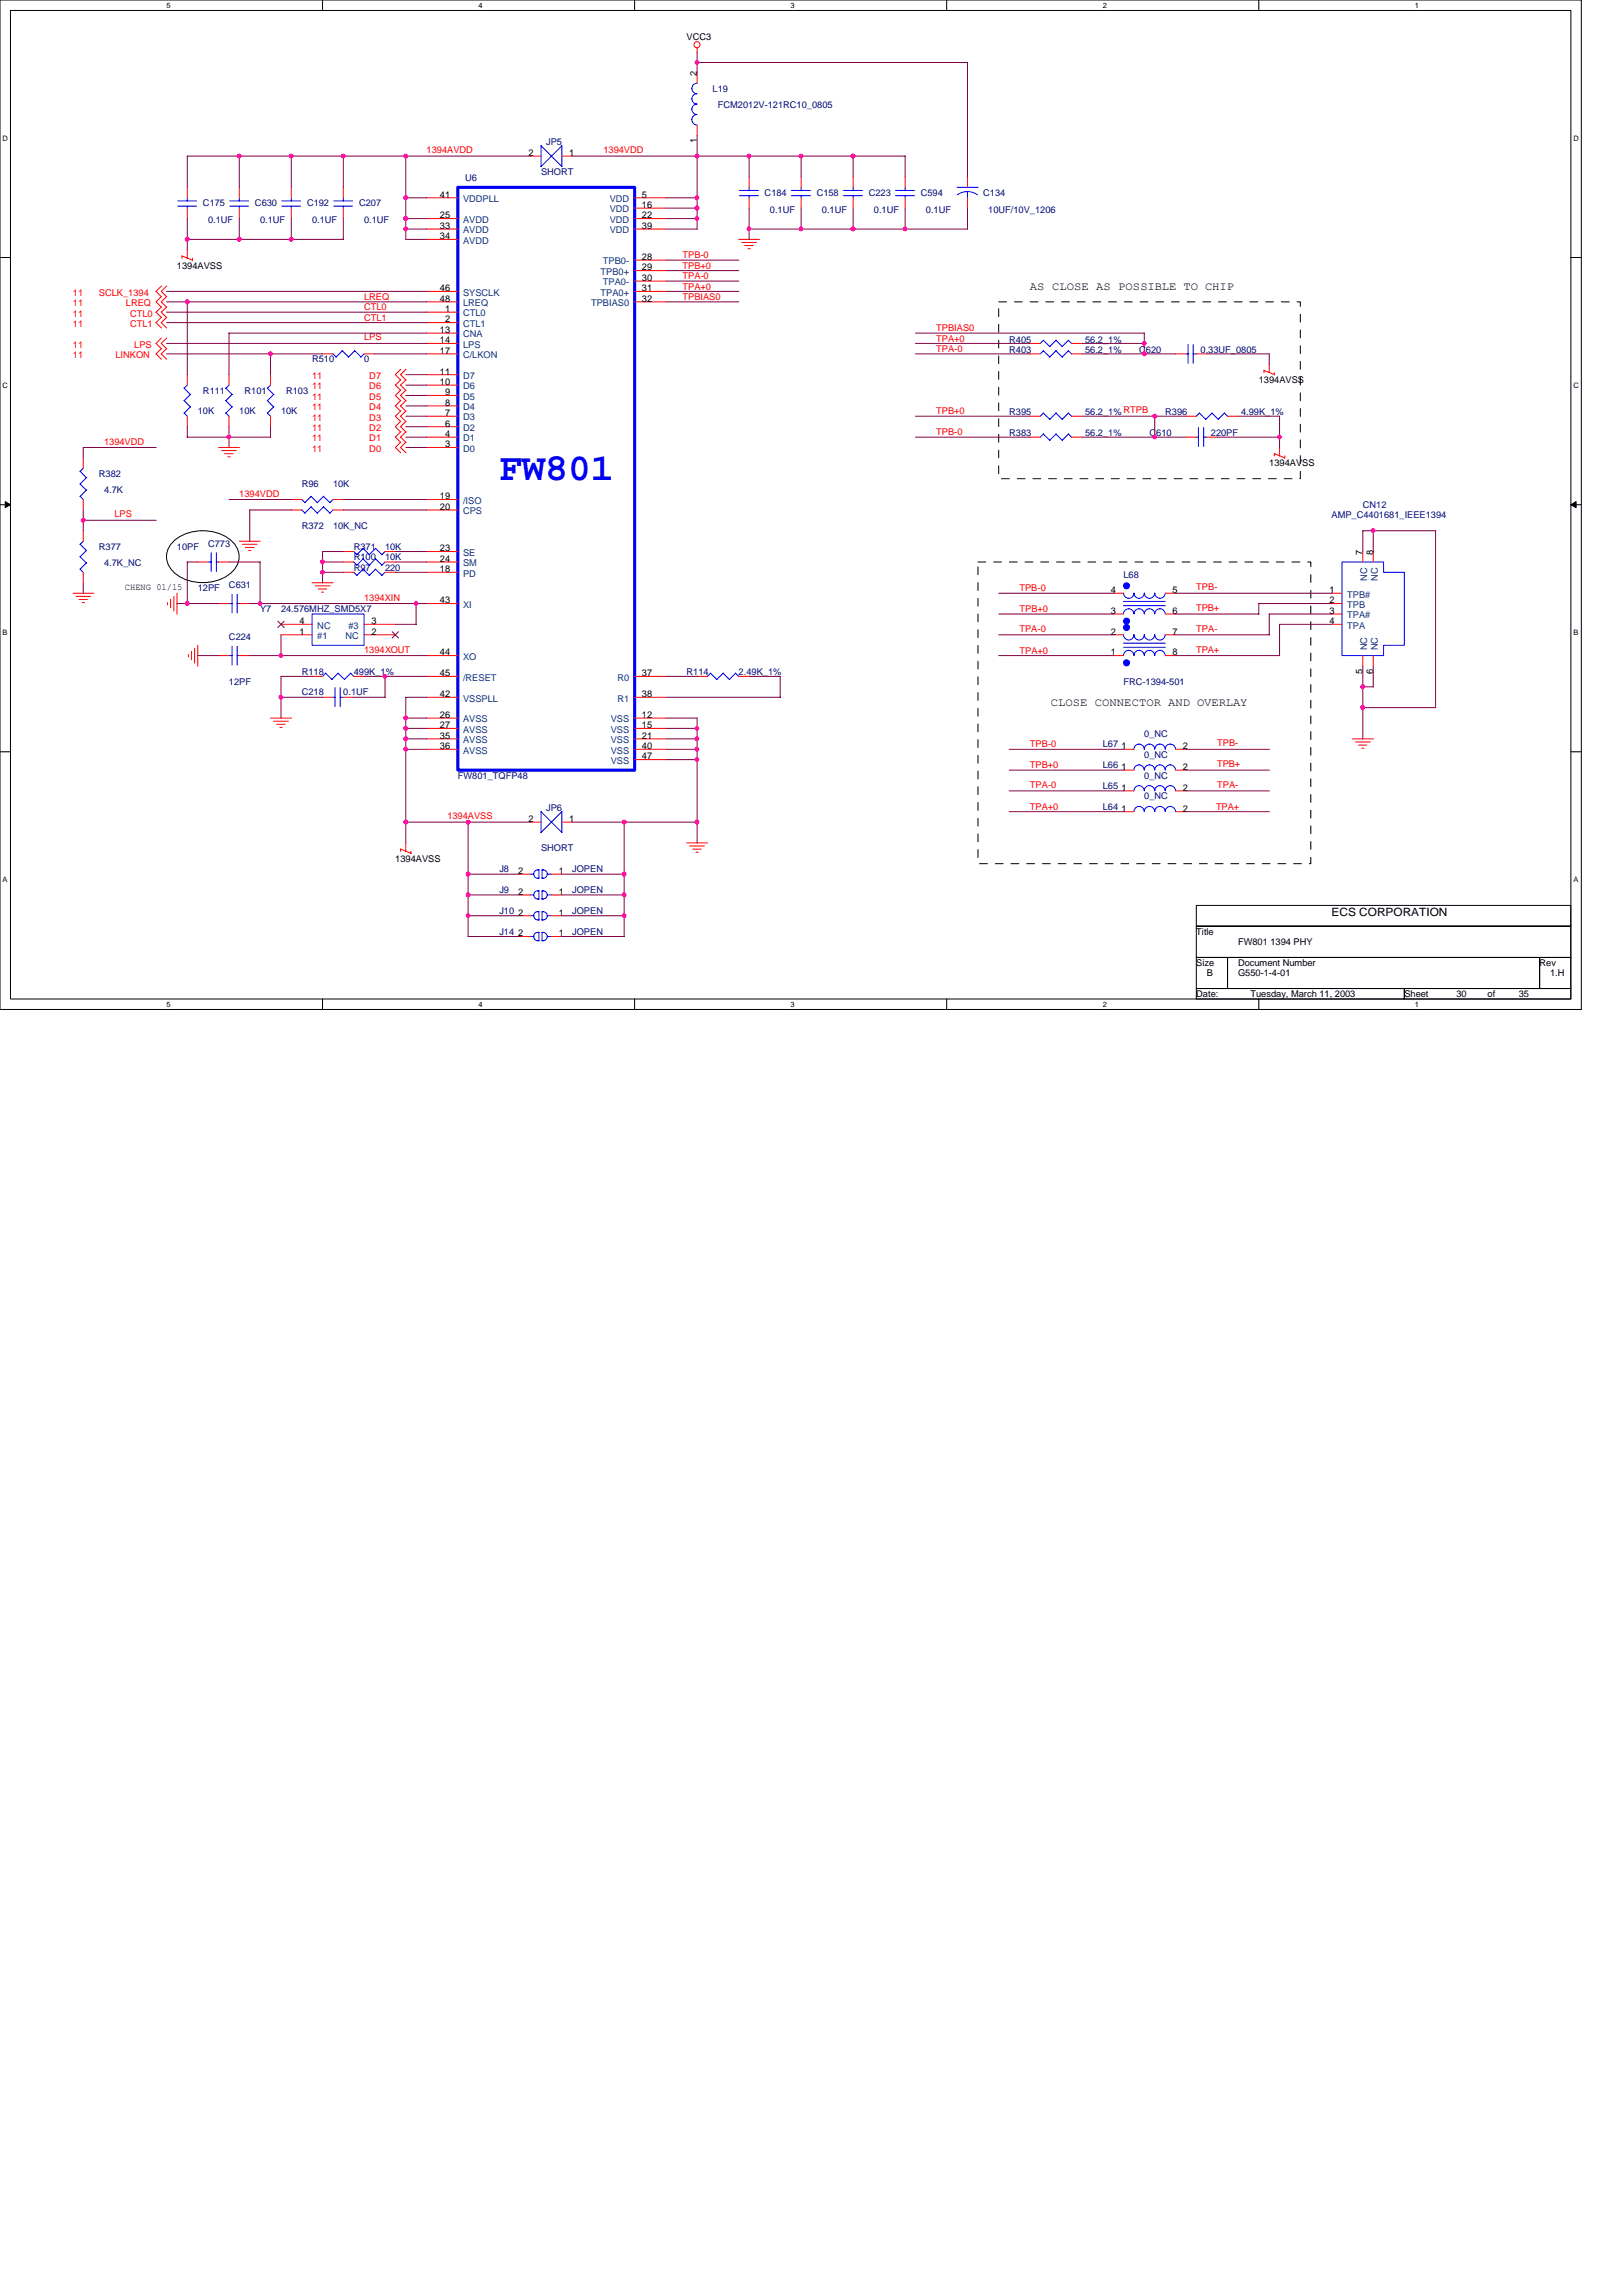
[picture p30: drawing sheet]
<svg xmlns="http://www.w3.org/2000/svg" width="210mm" height="297mm" viewBox="0 0 210 297" stroke-linecap="round" stroke-linejoin="round" font-family="sans-serif">
<defs><g id="words">
<text font-size="5" fill="#00f" x="64.6" y="62.1">FW801</text>
<g font-size="1.5">
<text x="133.3" y="37.5">AS CLOSE AS POSSIBLE TO CHIP</text>
<text x="136" y="91.4">CLOSE CONNECTOR AND OVERLAY</text>
<text x="172.3" y="118.5">ECS CORPORATION</text>
</g>
<g font-size="1.2">
<text x="88.9" y="5.1">VCC3</text>
<text x="90.2" y="9.8" transform="rotate(-90 90.2 9.8)">2</text>
<text x="68.4" y="20.2">2</text>
<text x="73.7" y="20.2">1</text>
<text x="90.2" y="18.5" transform="rotate(-90 90.2 18.5)">1</text>
<text x="56.9" y="25.6">41</text>
<text x="56.9" y="28.3">25</text>
<text x="56.9" y="29.6">33</text>
<text x="83.1" y="25.6">5</text>
<text x="83.1" y="26.9">16</text>
<text x="83.1" y="28.3">22</text>
<text x="83.1" y="29.6">39</text>
<text x="22.9" y="34.8">1394AVSS</text>
<text x="56.9" y="30.9">34</text>
<text x="83.1" y="35">29</text>
<text x="83.1" y="33.6">28</text>
<text x="56.9" y="37.7">46</text>
<text x="56.9" y="39">48</text>
<text x="57.6" y="40.4">1</text>
<text x="57.6" y="41.7">2</text>
<text x="83.1" y="36.3">30</text>
<text x="83.1" y="37.7">31</text>
<text x="83.1" y="39">32</text>
<text x="56.9" y="43.1">13</text>
<text x="56.9" y="44.4">14</text>
<text x="56.9" y="45.8">17</text>
<text x="56.9" y="49.8">10</text>
<text x="56.9" y="48.5">11</text>
<text x="57.6" y="53.8">7</text>
<text x="57.6" y="52.5">8</text>
<text x="57.6" y="51.1">9</text>
<text x="162.9" y="49.6">1394AVSS</text>
<text x="57.6" y="57.9">3</text>
<text x="57.6" y="56.5">4</text>
<text x="57.6" y="55.2">6</text>
<text x="56.9" y="64.6">19</text>
<text x="56.9" y="66">20</text>
<text x="164.3" y="60.3">1394AVSS</text>
<text x="56.9" y="71.3">23</text>
<text x="176.3" y="71.8" transform="rotate(-90 176.3 71.8)">7</text>
<text x="177.7" y="71.8" transform="rotate(-90 177.7 71.8)">8</text>
<text x="16.2" y="76.4">CHENG 01/15</text>
<text x="56.9" y="72.7">24</text>
<text x="56.9" y="74">18</text>
<text x="143.8" y="76.7">4</text>
<text x="151.7" y="76.7">5</text>
<text x="172" y="76.7">1</text>
<text x="38.8" y="80.8">4</text>
<text x="38.8" y="82.1">1</text>
<text x="48.1" y="82.1">2</text>
<text x="48.1" y="80.8">3</text>
<text x="56.9" y="78.1">43</text>
<text x="143.8" y="82.1">2</text>
<text x="143.8" y="79.4">3</text>
<text x="151.7" y="82.1">7</text>
<text x="151.7" y="79.4">6</text>
<text x="172" y="78.1">2</text>
<text x="172" y="79.4">3</text>
<text x="172" y="80.8">4</text>
<text x="56.9" y="84.8">44</text>
<text x="56.9" y="87.5">45</text>
<text x="83.1" y="87.5">37</text>
<text x="143.8" y="84.8">1</text>
<text x="151.7" y="84.8">8</text>
<text x="176.3" y="87.2" transform="rotate(-90 176.3 87.2)">5</text>
<text x="177.7" y="87.2" transform="rotate(-90 177.7 87.2)">6</text>
<text x="56.9" y="90.2">42</text>
<text x="56.9" y="92.9">26</text>
<text x="56.9" y="94.2">27</text>
<text x="56.9" y="95.6">35</text>
<text x="83.1" y="90.2">38</text>
<text x="83.1" y="92.9">12</text>
<text x="83.1" y="94.2">15</text>
<text x="83.1" y="95.6">21</text>
<text x="56.9" y="96.9">36</text>
<text x="83.1" y="96.9">40</text>
<text x="83.1" y="98.3">47</text>
<text x="145.1" y="96.9">1</text>
<text x="145.1" y="99.6">1</text>
<text x="153.1" y="96.9">2</text>
<text x="153.1" y="99.6">2</text>
<text x="68.4" y="106.3">2</text>
<text x="73.7" y="106.3">1</text>
<text x="145.1" y="105">1</text>
<text x="145.1" y="102.3">1</text>
<text x="153.1" y="105">2</text>
<text x="153.1" y="102.3">2</text>
<text x="51.2" y="111.5">1394AVSS</text>
<text x="67" y="113.1">2</text>
<text x="72.3" y="113.1">1</text>
<text x="67" y="115.8">2</text>
<text x="67" y="118.4">2</text>
<text x="72.3" y="115.8">1</text>
<text x="72.3" y="118.4">1</text>
<text x="67" y="121.1">2</text>
<text x="72.3" y="121.1">1</text>
<text x="154.8" y="120.9">Title</text>
<text x="154.8" y="125">Size</text>
<text x="160.2" y="125">Document Number</text>
<text x="160.2" y="122.3">FW801 1394 PHY</text>
<text x="199.2" y="125">Rev</text>
<text x="154.8" y="129">Date:</text>
<text x="156.2" y="126.3">B</text>
<text x="160.2" y="126.3">G550-1-4-01</text>
<text x="161.8" y="129">Tuesday, March 11, 2003</text>
<text x="181.7" y="129">Sheet</text>
<text x="188.5" y="129">30</text>
<text x="192.5" y="129">of</text>
<text x="196.6" y="129">35</text>
<text x="200.6" y="126.3">1.H</text>
</g>
<g font-size="1.2" fill="#000080">
<text x="92.2" y="11.9">L19</text>
<text x="92.9" y="14">FCM2012V-121RC10_0805</text>
<text x="60.2" y="23.5">U6</text>
<text x="70" y="22.6">SHORT</text>
<text x="70.7" y="18.8">JP5</text>
<text x="26.3" y="26.7">C175</text>
<text x="26.9" y="28.9">0.1UF</text>
<text x="33" y="26.7">C630</text>
<text x="33.7" y="28.9">0.1UF</text>
<text x="39.7" y="26.7">C192</text>
<text x="40.4" y="28.9">0.1UF</text>
<text x="46.5" y="26.7">C207</text>
<text x="47.1" y="28.9">0.1UF</text>
<text x="99" y="25.3">C184</text>
<text x="99.6" y="27.5">0.1UF</text>
<text x="105.7" y="25.3">C158</text>
<text x="106.4" y="27.5">0.1UF</text>
<text x="112.4" y="25.3">C223</text>
<text x="113.1" y="27.5">0.1UF</text>
<text x="119.1" y="25.3">C594</text>
<text x="119.8" y="27.5">0.1UF</text>
<text x="127.2" y="25.3">C134</text>
<text x="127.9" y="27.5">10UF/10V_1206</text>
<text x="40.4" y="46.9">R510</text>
<text x="47.1" y="46.9">0</text>
<text x="130.6" y="44.3">R405</text>
<text x="130.6" y="45.7">R403</text>
<text x="140.4" y="44.3">56.2_1%</text>
<text x="140.4" y="45.7">56.2_1%</text>
<text x="147.4" y="45.7">C620</text>
<text x="155.4" y="45.7">0.33UF_0805</text>
<text x="25.6" y="53.6">10K</text>
<text x="26.3" y="50.9">R111</text>
<text x="31" y="53.6">10K</text>
<text x="31.6" y="50.9">R101</text>
<text x="36.4" y="53.6">10K</text>
<text x="37" y="50.9">R103</text>
<text x="130.6" y="53.7">R395</text>
<text x="140.4" y="53.7">56.2_1% RTPB</text>
<text x="150.8" y="53.7">R396</text>
<text x="160.6" y="53.7">4.99K_1%</text>
<text x="130.6" y="56.4">R383</text>
<text x="140.4" y="56.4">56.2_1%</text>
<text x="148.8" y="56.4">C610</text>
<text x="156.7" y="56.4">220PF</text>
<text x="12.8" y="61.7">R382</text>
<text x="13.5" y="63.8">4.7K</text>
<text x="39.1" y="63">R96</text>
<text x="43.1" y="63">10K</text>
<text x="176.4" y="65.7">CN12</text>
<text x="12.8" y="71.1">R377</text>
<text x="22.9" y="71.1">10PF</text>
<text x="26.9" y="70.7">C773</text>
<text x="39.1" y="68.4">R372</text>
<text x="43.1" y="68.4">10K_NC</text>
<text x="45.8" y="71.1">R371</text>
<text x="49.8" y="71.1">10K</text>
<text x="172.3" y="67.1">AMP_C4401681_IEEE1394</text>
<text x="13.5" y="73.3">4.7K_NC</text>
<text x="25.6" y="76.5">12PF</text>
<text x="29.6" y="76.1">C631</text>
<text x="45.8" y="72.5">R100</text>
<text x="45.8" y="73.8">R97</text>
<text x="49.8" y="72.5">10K</text>
<text x="49.8" y="73.8">220</text>
<text x="145.4" y="74.7">L68</text>
<text x="29.6" y="82.8">C224</text>
<text x="33.7" y="79.2">Y7</text>
<text x="36.4" y="79.2">24.576MHZ_SMD5X7</text>
<text x="29.6" y="88.6">12PF</text>
<text x="39.1" y="87.3">R118</text>
<text x="39.1" y="90">C218</text>
<text x="44.4" y="90">0.1UF</text>
<text x="45.8" y="87.3">499K_1%</text>
<text x="88.9" y="87.3">R114</text>
<text x="95.6" y="87.3">2.49K_1%</text>
<text x="145.4" y="88.6">FRC-1394-501</text>
<text x="148.1" y="95.3">0_NC</text>
<text x="59.2" y="100.7">FW801_TQFP48</text>
<text x="142.7" y="96.7">L67</text>
<text x="142.7" y="99.4">L66</text>
<text x="148.1" y="100.7">0_NC</text>
<text x="148.1" y="98">0_NC</text>
<text x="70.7" y="104.9">JP6</text>
<text x="142.7" y="104.8">L64</text>
<text x="142.7" y="102.1">L65</text>
<text x="148.1" y="103.4">0_NC</text>
<text x="64.6" y="112.8">J8</text>
<text x="70" y="110.2">SHORT</text>
<text x="74" y="112.8">JOPEN</text>
<text x="64.6" y="115.5">J9</text>
<text x="64.6" y="118.2">J10</text>
<text x="74" y="118.2">JOPEN</text>
<text x="74" y="115.5">JOPEN</text>
<text x="64.6" y="120.9">J14</text>
<text x="74" y="120.9">JOPEN</text>
</g>
<g font-size="1.2" fill="#f00">
<text x="55.2" y="19.8">1394AVDD</text>
<text x="78.1" y="19.8">1394VDD</text>
<text x="88.3" y="34.8">TPB+0</text>
<text x="88.3" y="33.4">TPB-0</text>
<text x="9.4" y="38.3">11</text>
<text x="9.4" y="39.6">11</text>
<text x="9.4" y="41">11</text>
<text x="12.8" y="38.3">SCLK_1394</text>
<text x="16.3" y="39.6">LREQ</text>
<text x="16.8" y="41">CTL0</text>
<text x="47.1" y="40.2">CTL0</text>
<text x="47.1" y="41.5">CTL1</text>
<text x="47.1" y="38.8">LREQ</text>
<text x="88.3" y="36.1">TPA-0</text>
<text x="88.3" y="37.5">TPA+0</text>
<text x="88.3" y="38.8">TPBIAS0</text>
<text x="9.4" y="45">11</text>
<text x="9.4" y="46.3">11</text>
<text x="9.4" y="42.3">11</text>
<text x="14.9" y="46.3">LINKON</text>
<text x="16.8" y="42.3">CTL1</text>
<text x="17.4" y="45">LPS</text>
<text x="47.1" y="44">LPS</text>
<text x="121.2" y="45.5">TPA-0</text>
<text x="121.2" y="44.2">TPA+0</text>
<text x="121.2" y="42.8">TPBIAS0</text>
<text x="40.4" y="49">11</text>
<text x="40.4" y="50.4">11</text>
<text x="40.4" y="51.7">11</text>
<text x="40.4" y="53.1">11</text>
<text x="47.8" y="49">D7</text>
<text x="47.8" y="50.4">D6</text>
<text x="47.8" y="51.7">D5</text>
<text x="47.8" y="53.1">D4</text>
<text x="121.2" y="53.6">TPB+0</text>
<text x="13.5" y="57.5">1394VDD</text>
<text x="40.4" y="54.4">11</text>
<text x="40.4" y="55.8">11</text>
<text x="40.4" y="57.1">11</text>
<text x="40.4" y="58.5">11</text>
<text x="47.8" y="54.4">D3</text>
<text x="47.8" y="55.8">D2</text>
<text x="47.8" y="57.1">D1</text>
<text x="47.8" y="58.5">D0</text>
<text x="121.2" y="56.3">TPB-0</text>
<text x="31" y="64.2">1394VDD</text>
<text x="14.8" y="66.9">LPS</text>
<text x="47.1" y="77.7">1394XIN</text>
<text x="131.9" y="76.5">TPB-0</text>
<text x="154.8" y="76.4">TPB-</text>
<text x="131.9" y="79.2">TPB+0</text>
<text x="131.9" y="81.7">TPA-0</text>
<text x="154.8" y="79.1">TPB+</text>
<text x="154.8" y="81.7">TPA-</text>
<text x="47.1" y="84.4">1394XOUT</text>
<text x="131.9" y="84.6">TPA+0</text>
<text x="154.8" y="84.4">TPA+</text>
<text x="133.3" y="101.9">TPA-0</text>
<text x="133.3" y="99.4">TPB+0</text>
<text x="133.3" y="96.7">TPB-0</text>
<text x="157.5" y="99.3">TPB+</text>
<text x="157.5" y="101.9">TPA-</text>
<text x="157.5" y="96.6">TPB-</text>
<text x="57.9" y="106">1394AVSS</text>
<text x="133.3" y="104.8">TPA+0</text>
<text x="157.4" y="104.8">TPA+</text>
</g>
<g font-size="1.2" fill="#004080">
<text x="59.9" y="26.1">VDDPLL</text>
<text x="59.9" y="28.8">AVDD</text>
<text x="78.9" y="26.1">VDD</text>
<text x="78.9" y="27.5">VDD</text>
<text x="78.9" y="28.8">VDD</text>
<text x="59.9" y="30.2">AVDD</text>
<text x="59.9" y="31.5">AVDD</text>
<text x="77.7" y="35.6">TPB0+</text>
<text x="78" y="34.2">TPB0-</text>
<text x="78.9" y="30.2">VDD</text>
<text x="59.9" y="38.2">SYSCLK</text>
<text x="59.9" y="39.6">LREQ</text>
<text x="59.9" y="40.9">CTL0</text>
<text x="76.5" y="39.6">TPBIAS0</text>
<text x="77.7" y="38.2">TPA0+</text>
<text x="78" y="36.9">TPA0-</text>
<text x="59.9" y="42.3">CTL1</text>
<text x="59.9" y="43.6">CNA</text>
<text x="59.9" y="45">LPS</text>
<text x="59.9" y="46.3">C/LKON</text>
<text x="59.9" y="53.1">D4</text>
<text x="59.9" y="51.7">D5</text>
<text x="59.9" y="50.4">D6</text>
<text x="59.9" y="49">D7</text>
<text x="59.9" y="58.4">D0</text>
<text x="59.9" y="57.1">D1</text>
<text x="59.9" y="55.8">D2</text>
<text x="59.9" y="54.4">D3</text>
<text x="59.9" y="65.2">/ISO</text>
<text x="59.9" y="66.5">CPS</text>
<text x="59.9" y="71.9">SE</text>
<text x="59.9" y="73.3">SM</text>
<text x="59.9" y="74.6">PD</text>
<text x="174.3" y="77.3">TPB#</text>
<text x="176.9" y="75.1" transform="rotate(-90 176.9 75.1)">NC</text>
<text x="178.3" y="75.1" transform="rotate(-90 178.3 75.1)">NC</text>
<text x="41.1" y="81.3">NC</text>
<text x="41.1" y="82.7">#1</text>
<text x="44.7" y="82.7">NC</text>
<text x="45.1" y="81.3">#3</text>
<text x="59.9" y="78.6">XI</text>
<text x="174.3" y="78.6">TPB</text>
<text x="174.3" y="80">TPA#</text>
<text x="174.3" y="81.3">TPA</text>
<text x="59.9" y="85.4">XO</text>
<text x="59.9" y="88.1">/RESET</text>
<text x="79.9" y="88.1">R0</text>
<text x="176.9" y="84.1" transform="rotate(-90 176.9 84.1)">NC</text>
<text x="178.3" y="84.1" transform="rotate(-90 178.3 84.1)">NC</text>
<text x="59.9" y="90.8">VSSPLL</text>
<text x="59.9" y="93.5">AVSS</text>
<text x="59.9" y="94.8">AVSS</text>
<text x="79" y="93.5">VSS</text>
<text x="79" y="94.8">VSS</text>
<text x="79.9" y="90.8">R1</text>
<text x="59.9" y="96.1">AVSS</text>
<text x="59.9" y="97.5">AVSS</text>
<text x="79" y="96.1">VSS</text>
<text x="79" y="97.5">VSS</text>
<text x="79" y="98.8">VSS</text>
</g>
<g font-size="1">
<text x="21.5" y="1">5</text>
<text x="61.9" y="1">4</text>
<text x="102.3" y="1">3</text>
<text x="142.7" y="1">2</text>
<text x="183.1" y="1">1</text>
<text x=".3" y="18.2">D</text>
<text x="203.6" y="18.2">D</text>
<text x=".3" y="50.1">C</text>
<text x="203.6" y="50.1">C</text>
<text x=".3" y="82.1">B</text>
<text x="203.6" y="82.1">B</text>
<text x=".3" y="114.1">A</text>
<text x="203.6" y="114.1">A</text>
<text x="21.5" y="130.2">5</text>
<text x="61.9" y="130.2">4</text>
<text x="102.3" y="130.2">3</text>
<text x="142.7" y="130.2">2</text>
<text x="183.1" y="130.2">1</text>
</g>
</g></defs>
<path d="M0 0h204.6v130.6h-204.6zM1.4 1.4h201.9v127.8h-201.9z" fill="none" stroke="#000" stroke-width=".13"/>
<g fill="#fff">
<path d="M21.5 .1h.6v1.1h-.6z"/>
<path d="M21.5 129.4h.6v1.1h-.6z"/>
</g>
<path d="M41.7 0v1.4M41.7 129.2v1.4" fill="none" stroke="#000" stroke-width=".13"/>
<g fill="#fff">
<path d="M61.9 .1h.6v1.1h-.6z"/>
<path d="M61.9 129.4h.6v1.1h-.6z"/>
</g>
<path d="M82.1 0v1.4M82.1 129.2v1.4" fill="none" stroke="#000" stroke-width=".13"/>
<g fill="#fff">
<path d="M102.3 .1h.5v1.1h-.5z"/>
<path d="M102.3 129.4h.5v1.1h-.5z"/>
</g>
<path d="M122.5 0v1.4M122.5 129.2v1.4" fill="none" stroke="#000" stroke-width=".13"/>
<g fill="#fff">
<path d="M142.7 .1h.5v1.1h-.5z"/>
<path d="M142.7 129.4h.5v1.1h-.5z"/>
</g>
<path d="M162.9 0v1.4M162.9 129.2v1.4" fill="none" stroke="#000" stroke-width=".13"/>
<g fill="#fff">
<path d="M183.1 .1h.5v1.1h-.5z"/>
<path d="M183.1 129.4h.5v1.1h-.5z"/>
<path d="M.3 17.3h.7v1.1h-.7z"/>
<path d="M203.6 17.3h.7v1.1h-.7z"/>
<path d="M.3 49.3h.7v1.1h-.7z"/>
<path d="M203.6 49.3h.7v1.1h-.7z"/>
</g>
<path d="M0 33.3h1.4M203.3 33.3h1.3" fill="none" stroke="#000" stroke-width=".13"/>
<g fill="#fff">
<path d="M.3 81.3h.7v1h-.7z"/>
<path d="M203.6 81.3h.7v1h-.7z"/>
</g>
<path d="M0 65.3h1.4M203.3 65.3h1.3" fill="none" stroke="#000" stroke-width=".13"/>
<path d="M.7 64.9l.7 .4-.7 .4zM203.3 65.3l.7-.4v.8z" fill="#000" stroke="#000" stroke-width=".13"/>
<g fill="#fff">
<path d="M.3 113.2h.7v1.1h-.7z"/>
<path d="M203.6 113.2h.7v1.1h-.7z"/>
</g>
<path d="M22.3 70.1a5.9 5.9 0 0 1 7.8 0 2.67 2.67 0 0 1-.5 4.3 6 6 0 0 1-7.3-.5 2.6 2.6 0 0 1 0-3.8zM0 97.3h1.4M203.3 97.3h1.3M154.8 117.1h48.5v2.7h-48.5zM154.8 119.8h48.5v4.1h-48.5zM154.8 123.9h4.1v4h-4.1zM154.8 127.9h26.9v1.3h-26.9zM158.9 123.9h40.3v4h-40.3zM181.7 127.9h21.6v1.3h-21.6zM199.2 123.9h4.1v4h-4.1z" fill="none" stroke="#000" stroke-width=".13"/>
<path d="M129.2 39.1h39.1v22.8h-39.1v-22.8M126.6 72.7h43v39h-43v-39" fill="none" stroke="#000" stroke-width=".13" stroke-dasharray="1 1 1 1 1 1 1 1"/>
<g fill="none" stroke="#f00" stroke-width=".13">
<path d="M90.2 6.2v.6M90.2 9.4v1.4M90.2 16.2v1.3M20.9 37l-.7 .7 .7 .7M20.9 38.4l-.7 .7 .7 .7M20.9 39.7l-.7 .7 .7 .7M21.6 37l-.7 .7 .7 .7M21.6 38.4l-.7 .7 .7 .7M21.6 39.7l-.7 .7 .7 .7M23.6 33.1v.3M24.2 33.4l.7 .3M24.2 32.3v1.1l-.7-.3"/>
<path d="M24.2 24.2v1.4M24.2 26.9v1.4M24.9 33.4v.3M31 24.2v1.4M31 26.9v1.4M37.7 24.2v1.4M37.7 26.9v1.4M44.4 24.2v1.4M44.4 26.9v1.4M55.2 31h4M55.2 25.6h4M55.2 28.3h4"/>
<path d="M55.2 29.6h4M55.2 37.7h4M55.2 39.1h4M68.7 20.2h1.3M72.7 20.2h1.3M82.1 25.6h4.1M82.1 28.3h4.1M82.1 29.6h4.1M82.1 37.7h4.1M82.1 39.1h4.1M82.1 26.9h4.1M82.1 35h4.1"/>
<path d="M82.1 33.7h4.1M82.1 36.4h4.1M95.6 31h2.7M96 31.4h1.9M96.4 31.8h1.1M96.8 32.2h.3M96.9 22.9v1.3M96.9 25.6v1.3M103.7 22.9v1.3M103.7 25.6v1.3M110.4 22.9v1.3M110.4 25.6v1.3"/>
<path d="M117.1 22.9v1.3M117.1 25.6v1.3M125.2 22.9v1.3M125.2 25.6v1.3M10.8 59.2v1.4M20.9 41l-.7 .7 .7 .7M20.9 43.7l-.7 .7 .7 .7M20.9 45.1l-.7 .7 .7 .7M21.6 41l-.7 .7 .7 .7M21.6 43.7l-.7 .7 .7 .7M21.6 45.1l-.7 .7 .7 .7M24.2 48.5v1.3"/>
<path d="M24.2 53.8v1.4M28.3 57.9h2.7M28.7 58.3h1.9M29.1 58.7h1.1M29.5 59.1h.3M29.6 48.5v1.3M29.6 53.8v1.4M35 48.5v1.3M35 53.8v1.4M41.7 45.8h1.4M47.1 45.8h1.4M51.9 47.8l-.7 .7 .7 .7"/>
<path d="M51.9 49.1l-.7 .7 .7 .7M51.9 50.5l-.7 .7 .7 .7M51.9 51.8l-.7 .7 .7 .7M51.9 53.2l-.7 .6 .7 .7M51.9 54.5l-.7 .7 .7 .7M51.9 55.9l-.7 .7 .7 .6M51.9 57.2l-.7 .7 .7 .7M52.5 47.8l-.7 .7 .7 .7M52.5 49.1l-.7 .7 .7 .7M52.5 50.5l-.7 .7 .7 .7M52.5 51.8l-.7 .7 .7 .7M52.5 53.2l-.7 .6 .7 .7"/>
<path d="M52.5 54.5l-.7 .7 .7 .7M52.5 55.9l-.7 .7 .7 .6M52.5 57.2l-.7 .7 .7 .7M55.2 57.9h4M55.2 56.6h4M55.2 44.4h4M55.2 45.8h4M55.2 40.4h4M55.2 41.7h4M55.2 43.1h4M55.2 55.2h4M55.2 53.8h4"/>
<path d="M55.2 52.5h4M55.2 51.2h4M55.2 49.8h4M55.2 48.5h4M133.3 56.6h1.3M133.3 44.4h1.3M133.3 45.8h1.3M133.3 53.8h1.3M138.7 56.6h1.3M138.7 44.4h1.3M138.7 45.8h1.3M138.7 53.8h1.3"/>
<path d="M152.1 45.8h1.4M153.5 56.6h1.3M153.5 53.8h1.3M154.8 45.8h1.4M156.2 56.6h1.3M158.9 53.8h1.3M163.6 47.9v.3M164.2 48.2l.7 .3M164.3 47.1v1.1l-.7-.3M164.9 48.2v.3M165.6 58.9l.7 .3M165.6 57.9v1.1l-.7-.3v.3"/>
<path d="M166.3 59v.3M9.4 76.8h2.7M9.8 77.2h1.9M10.2 77.6h1.1M10.6 78h.3M10.8 64.6v1.4M10.8 68.7v1.3M10.8 74v1.4M21.7 78v.3M22.1 77.5v1.1M22.5 77.2v1.9M22.9 76.8v2.7"/>
<path d="M25.6 72.7h1.3M28.3 72.7h1.3M28.3 78.1h1.3M31 70h2.7M31 78.1h1.3M31.4 70.4h1.9M31.7 70.8h1.2M32.2 71.2h.3M37.7 66h1.4M37.7 64.6h1.4M40.4 75.4h2.7M40.8 75.8h1.9"/>
<path d="M41.2 76.2h1.1M41.6 76.6h.3M43.1 66h1.3M43.1 64.6h1.3M44.4 72.7h1.4M44.4 74h1.4M44.4 71.4h1.4M49.8 72.7h1.4M49.8 74h1.4M49.8 71.4h1.4M55.2 72.7h4M55.2 66h4"/>
<path d="M55.2 74h4M55.2 64.6h4M55.2 71.4h4M55.2 78.1h4M144.1 76.8h1.3M144.1 79.4h1.3M150.8 76.8h1.3M150.8 79.4h1.3M172.3 76.8h1.4M172.3 78.1h1.4M172.3 79.4h1.4M176.4 71.4v1.3"/>
<path d="M177.7 71.4v1.3M24.4 84.7v.3M24.8 84.3v1.1M25.2 83.9v1.9M25.6 83.5v2.7M28.3 84.8h1.3M31 84.8h1.3M35 92.9h2.7M35.4 93.3h1.9M35.8 93.7h1.1M36.2 94.1h.3M36.4 80.8h4"/>
<path d="M36.4 82.1h4M40.4 87.5h1.3M41.7 90.2h1.4M44.4 90.2h1.4M45.8 87.5h1.3M47.1 80.8h4.1M47.1 82.1h4.1M55.2 92.9h4M55.2 95.6h4M55.2 84.8h4M55.2 87.5h4M55.2 90.2h4"/>
<path d="M55.2 94.2h4M55.2 96.9h4M82.1 92.9h4.1M82.1 95.6h4.1M82.1 87.5h4.1M82.1 90.2h4.1M82.1 94.2h4.1M82.1 96.9h4.1M82.1 98.3h4.1M90.2 87.5h1.3M95.6 87.5h1.3M144.1 84.8h1.3"/>
<path d="M144.1 82.1h1.3M145.4 96.9h1.3M145.4 99.6h1.3M150.8 84.8h1.3M150.8 82.1h1.3M152.1 96.9h1.4M152.1 99.6h1.4M172.3 80.8h1.4M175 95.6h2.7M175.4 96h1.9M175.8 96.4h1.1M176.2 96.8h.3"/>
<path d="M176.4 84.8v1.4M177.7 84.8v1.4M51.8 109.8l1.4 .6v-.3M51.8 109.9v.3M52.5 109v1.1M67.3 113.1h1.4M67.3 115.8h1.4M67.3 118.5h1.4M68.7 106.4h1.3M71.4 113.1h1.3M71.4 115.8h1.3M71.4 118.5h1.3"/>
<path d="M72.7 106.4h1.3M88.9 109.1h2.7M89.3 109.5h1.9M89.6 109.9h1.1M90.1 110.3h.3M145.4 105h1.3M145.4 102.3h1.3M152.1 105h1.4M152.1 102.3h1.4M67.3 121.2h1.4M71.4 121.2h1.3"/>
<circle cx="90.2" cy="5.8" r=".39"/>
</g>
<g fill="none" stroke="#00f" stroke-width=".13">
<path d="M70 18.8v2.7M70 18.9l2.7 2.7M72.7 18.8v2.7M72.7 18.9l-2.7 2.7M90.2 10.8a.68 .68 0 0 0-.7 .7 .68 .68 0 0 0 .7 .6 .67 .67 0 0 0-.7 .7 .67 .67 0 0 0 .7 .7 .68 .68 0 0 0-.7 .6 .68 .68 0 0 0 .7 .7 .68 .68 0 0 0-.7 .7 .68 .68 0 0 0 .7 .7M23 26h2.4M23 26.7h2.4M24.2 25.6v.4M24.2 26.6v.3M29.7 26h2.5M29.7 26.7h2.5M31 25.6v.4"/>
<path d="M31 26.6v.3M36.5 26h2.4M36.5 26.7h2.4M37.7 25.6v.4M37.7 26.6v.3M43.2 26h2.4M43.2 26.7h2.4M44.4 25.6v.4M44.4 26.6v.3M95.7 24.6h2.4M95.7 25.3h2.4M96.9 24.2v.5"/>
<path d="M96.9 25.3v.3M102.4 24.6h2.5M102.4 25.3h2.5M103.7 24.2v.5M103.7 25.3v.3M109.2 24.6h2.4M109.2 25.3h2.4M110.4 24.2v.5M110.4 25.3v.3M115.9 24.6h2.4M115.9 25.3h2.4M117.1 24.2v.5"/>
<path d="M117.1 25.3v.3M123.9 24.2h2.7M123.9 25.2a2.15 2.15 0 0 1 1.3-.4 2.15 2.15 0 0 1 1.3 .4M125.2 24.8v.8M23.8 53.4l.4 .4M23.8 51.8l.8 .8M23.8 50.2l.9 .8-.9 .8M24.3 49.8l-.5 .4M24.7 52.6l-.9 .8M29.2 53.4l.4 .4M29.2 51.8l.8 .8M29.2 50.2l.8 .8"/>
<path d="M29.7 49.8l-.5 .4M30.1 52.6l-.9 .8M30.1 51l-.9 .8M34.6 53.4l.4 .4M34.6 51.8l.8 .8M34.6 50.2l.8 .8-.8 .8M35 49.8l-.4 .4M35.4 52.6l-.8 .8M44.3 45.4l.8 .8 .8-.8M44.3 45.4l-.8 .8-.4-.4M45.9 45.4l.8 .8M47.1 45.8l-.4 .4"/>
<path d="M135 56.2l.9 .8M135 44l.9 .9M135 45.4l.9 .8M135 53.4l.9 .9M135 56.1l-.4 .5M135 44l-.4 .4M135 45.4l-.4 .4M135 53.4l-.4 .4M136.7 53.4l.8 .9M136.7 56.1l-.9 .9M136.7 44l-.9 .8M136.7 45.4l-.9 .8"/>
<path d="M136.7 53.4l-.9 .9M138.3 56.2l.4 .4M138.3 44l.4 .4M138.3 45.4l.4 .4M138.3 53.4l.4 .5M138.3 56.1l-.8 .9-.8-.8M138.3 44l-.8 .9-.8-.9M138.3 45.4l-.8 .8-.8-.8M138.3 53.4l-.8 .9M153.5 45.8h.3M153.8 44.6v2.4M154.4 45.8h.4"/>
<path d="M154.4 44.6v2.4M154.8 56.6h.3M155.1 55.3v2.5M155.2 53.4l.9 .9M155.2 53.4l-.4 .4M155.7 56.6h.5M155.8 55.3v2.5M156.8 53.4l.9 .9M156.9 53.4l-.9 .9M158.5 53.4l.4 .5M158.5 53.4l-.9 .9M10.4 64.2l.4 .4"/>
<path d="M10.4 62.6l.8 .8M10.4 61l.8 .8M10.4 73.6l.4 .4M10.4 72l.8 .8M10.4 70.4l.8 .8M10.8 60.6l-.4 .4M10.8 70l-.4 .4M11.2 63.4l-.8 .8M11.2 61.8l-.8 .8M11.2 72.8l-.8 .8M11.2 71.2l-.8 .8M26.9 72.7h.4"/>
<path d="M27.3 71.5v2.4M28 72.7h.3M28 71.5v2.4M29.6 78.1h.5M30 76.9v2.4M30.7 78.1h.3M30.7 76.9v2.4M39 66l.5 .4M39 64.6l.5 .4M40.2 65.6l.9 .8 .8-.8M40.2 64.2l.9 .8M40.3 65.6l-.9 .8"/>
<path d="M40.3 64.2l-.9 .8M40.4 79.4h6.7v4.1h-6.7zM41.8 65.6l.9 .8M41.8 64.2l.9 .8M41.9 64.2l-.9 .8M43.1 66l-.4 .4M43.1 64.6l-.4 .4M45.8 72.7l.4 .4M45.8 74l.4 .4M45.8 71.3l.4 .5M47 72.3l.8 .8 .8-.8M47 73.6l.8 .8"/>
<path d="M47 70.9l.8 .9M47 72.3l-.8 .8M47 73.6l-.8 .9M47 71l-.8 .8M48.6 72.3l.8 .8M48.6 73.6l.8 .8M48.6 70.9l.8 .9M48.6 73.6l-.8 .9M48.6 71l-.8 .8M49.8 72.7l-.4 .4M49.8 74l-.4 .5M49.8 71.4l-.4 .4"/>
<path d="M145.4 77.8h5.4M145.4 79.4a.68 .68 0 0 1 .7-.6 .68 .68 0 0 1 .6 .6 .67 .67 0 0 1 .7-.6 .67 .67 0 0 1 .7 .6 .68 .68 0 0 1 .7-.6 .68 .68 0 0 1 .6 .6 .68 .68 0 0 1 .7-.6 .68 .68 0 0 1 .7 .6M145.4 76.7a.68 .68 0 0 0 .7 .7 .68 .68 0 0 0 .6-.7 .67 .67 0 0 0 .7 .7 .67 .67 0 0 0 .7-.7 .68 .68 0 0 0 .7 .7 .68 .68 0 0 0 .6-.7 .68 .68 0 0 0 .7 .7 .68 .68 0 0 0 .7-.7M145.4 78.4h5.4M173.7 72.7h5.3v1.3h2.7v9.5h-2.7v1.3h-5.3zM29.6 84.8h.5M30 83.6v2.4M30.7 84.8h.3M30.7 83.6v2.4M41.7 87.5l.5-.4 .8 .8M43.1 90.2h.3M43.3 89v2.4"/>
<path d="M43.8 87.1l.8 .8M43.8 87.1l-.9 .8M44 90.2h.4M44 89v2.4M45.8 87.5l-.4-.4-.8 .8M91.9 87.1l.9 .8M92 87.1l-.5 .4M93.6 87.1l.8 .8M93.6 87.1l-.8 .8M95.2 87.1l.4 .4M95.2 87.1l-.8 .8M145.4 83.2h5.4"/>
<path d="M145.4 84.8a.68 .68 0 0 1 .7-.7 .68 .68 0 0 1 .6 .7 .67 .67 0 0 1 .7-.7 .67 .67 0 0 1 .7 .7 .68 .68 0 0 1 .7-.7 .68 .68 0 0 1 .6 .7 .68 .68 0 0 1 .7-.7 .68 .68 0 0 1 .7 .7M145.4 82.1a.68 .68 0 0 0 .7 .7 .68 .68 0 0 0 .6-.7 .67 .67 0 0 0 .7 .7 .67 .67 0 0 0 .7-.7 .68 .68 0 0 0 .7 .7 .68 .68 0 0 0 .6-.7 .68 .68 0 0 0 .7 .7 .68 .68 0 0 0 .7-.7M145.4 83.7h5.4M146.7 96.9a.67 .67 0 0 1 .7-.6 .67 .67 0 0 1 .7 .6 .68 .68 0 0 1 .7-.6 .68 .68 0 0 1 .6 .6 .68 .68 0 0 1 .7-.6 .68 .68 0 0 1 .7 .6 .67 .67 0 0 1 .7-.6 .67 .67 0 0 1 .6 .6M146.7 99.6a.67 .67 0 0 1 .7-.6 .67 .67 0 0 1 .7 .6 .68 .68 0 0 1 .7-.6 .68 .68 0 0 1 .6 .6 .68 .68 0 0 1 .7-.6 .68 .68 0 0 1 .7 .6 .67 .67 0 0 1 .7-.6 .67 .67 0 0 1 .6 .6M68.7 113.1h.4M68.7 115.8h.4M68.7 118.5h.4M69.6 116.3a.54 .54 0 0 1-.5-.6 .54 .54 0 0 1 .6-.4v1h-.1M69.6 119a.55 .55 0 0 1-.5-.6 .55 .55 0 0 1 .6-.5v1.1h-.1M69.7 112.5a.55 .55 0 0 0-.6 .5 .55 .55 0 0 0 .5 .6M69.7 112.5l.1 1.1h-.2"/>
<path d="M70 105v2.7l2.7-2.7M70 105l2.7 2.7M70.1 112.5v1.1h.2M70.1 112.5h.2M70.3 112.5a.54 .54 0 0 1 .5 .6 .54 .54 0 0 1-.5 .5M70.3 115.3a.53 .53 0 0 1 .5 .5 .53 .53 0 0 1-.5 .5M70.3 117.9a.54 .54 0 0 1 .5 .6 .54 .54 0 0 1-.5 .5M70.3 115.3l-.2-.1v1.1h.2M70.3 117.9h-.2v1.1h.2M70.8 113.1h.6M70.8 115.8h.6M70.8 118.5h.6"/>
<path d="M72.7 105v2.7M146.7 105a.67 .67 0 0 1 .7-.7 .67 .67 0 0 1 .7 .7 .68 .68 0 0 1 .7-.7 .68 .68 0 0 1 .6 .7 .68 .68 0 0 1 .7-.7 .68 .68 0 0 1 .7 .7 .67 .67 0 0 1 .7-.7 .67 .67 0 0 1 .6 .7M146.7 102.3a.67 .67 0 0 1 .7-.7 .67 .67 0 0 1 .7 .7 .68 .68 0 0 1 .7-.7 .68 .68 0 0 1 .6 .7 .68 .68 0 0 1 .7-.7 .68 .68 0 0 1 .7 .7 .67 .67 0 0 1 .7-.7 .67 .67 0 0 1 .6 .7M68.7 121.2h.4M69.7 120.6a.55 .55 0 0 0-.6 .5 .55 .55 0 0 0 .5 .6M69.7 120.6v1.1h-.1M70.1 120.6v1.1h.2M70.1 120.6h.2M70.3 120.6a.54 .54 0 0 1 .5 .6 .54 .54 0 0 1-.5 .5M70.8 121.2h.6"/>
</g>
<path d="M59.2 24.2h22.9v75.4h-22.9z" fill="none" stroke="#00f" stroke-width=".4"/>
<path d="M36 80.4l.8 .8M36.8 80.4l-.9 .8M50.8 81.7l.8 .8M51.6 81.7l-.9 .8" fill="none" stroke="#804000" stroke-width=".13"/>
<g fill="#00f" stroke="#00f" stroke-width=".13">
<circle cx="145.8" cy="85.8" r=".39"/>
<circle cx="145.8" cy="81.2" r=".4"/>
<circle cx="145.8" cy="80.4" r=".39"/>
<circle cx="145.8" cy="75.8" r=".39"/>
</g>
<g fill="none" stroke="#800040" stroke-width=".13">
<path d="M90.2 6.7v2.8M90.2 17.5v12.2M90.2 8.1h35M125.2 8.1v14.8M21.5 37.7h33.7M21.5 39.1h33.7M24.2 31h20.2M24.2 28.3v4M24.2 39.1v9.4M31 20.2v4.1M31 28.3v2.7M37.7 20.2v4.1"/>
<path d="M37.7 28.3v2.7M44.4 20.2v4.1M44.4 28.3v2.7M52.5 20.2v10.8M52.5 31h2.7M52.5 29.6h2.7M52.5 25.6h2.7M52.5 28.3h2.7M68.7 20.2h-44.5v4.1M74 20.2h43.2l-.1 2.7M86.2 37.7h9.4M86.2 39.1h9.4"/>
<path d="M86.2 29.6h4M86.2 25.6h4M86.2 26.9h4M86.2 28.3h4M86.2 36.4h9.4M86.2 35h9.4M86.2 33.7h9.4M96.9 29.6h28.3M96.9 20.2v2.7M96.9 26.9v4.1M103.7 20.2v2.7M103.7 26.9v2.8"/>
<path d="M110.4 20.2v2.7M110.4 26.9v2.8M117.1 26.9v2.8M125.2 26.9v2.8M20.2 57.9h-9.4v1.3M21.5 40.4h33.7M21.5 41.7h33.7M21.5 44.4h33.7M21.5 45.8h20.3M24.2 56.6h10.8M24.2 55.2v1.4M29.6 43.1h25.6"/>
<path d="M29.6 43.1v5.4M29.6 55.2v2.7M35 45.8v2.7M35 55.2v1.4M48.5 45.8h6.7M52.5 48.5h2.7M52.5 49.8h2.7M52.5 51.2h2.7M52.5 52.5h2.7M52.5 53.8h2.7M52.5 55.2h2.7M52.5 56.6h2.7"/>
<path d="M52.5 57.9h2.7M118.5 53.8h14.8M118.5 56.6h14.8M118.5 44.4h14.8M118.5 45.8h14.8M118.5 43.1h29.6M140 53.8h13.5M140 56.6h13.5M140 44.4h8.1M140 45.8h12.1M148.1 43.1v2.7M149.4 53.8v2.8"/>
<path d="M156.2 45.8h8.1M157.5 56.6h8.1M160.2 53.8h5.4M164.3 45.8v1.3M165.6 53.8v4.1M10.8 66v2.7M10.8 75.4v1.4M10.8 67.3h9.4M22.9 78.1h5.4M24.2 72.7h1.4M24.2 72.7v5.4M29.6 64.6h8.1"/>
<path d="M29.6 72.7h4.1M32.3 78.1h22.9M33.7 72.7v5.4M37.7 66h-5.4v4M41.7 72.7h2.7M41.7 74h2.7M44.4 64.6h10.8M44.4 66h10.8M44.4 71.4h-2.7v4M51.1 71.4h4.1M51.1 74h4.1M51.2 72.7h4"/>
<path d="M53.8 78.1v2.7M129.2 76.8h14.9M129.2 79.4h14.9M152.1 76.8h20.2M152.1 79.4h10.8M172.3 78.1h-9.4v1.4M172.3 79.4h-8v2.7M177.7 68.7v2.7M185.8 68.7v22.9l-9.5-.1M185.8 68.7h-9.4v2.7M25.6 84.8h2.7M32.3 84.8h22.9"/>
<path d="M36.4 90.2h5.4M36.4 82.1v2.7M40.4 87.5h-4v5.4M45.8 90.2h4M47.1 87.5h8.1M49.8 87.5v2.7M51.2 80.8h2.7M52.5 96.9h2.7M52.5 95.6h2.7M52.5 94.2h2.7M52.5 92.9h2.7M55.2 90.2h-2.7v18.9"/>
<path d="M86.2 87.5h4M86.2 90.2h14.8M86.2 96.9h4M86.2 95.6h4M86.2 94.2h4M86.2 92.9h4M86.2 98.3h4M90.2 92.9v16.2M96.9 87.5h4.1v2.7M129.2 84.8h14.9M129.2 82.1h14.9M130.6 99.6h14.8"/>
<path d="M130.6 96.9h14.8M152.1 84.8h13.5M152.1 82.1h12.2M153.5 99.6h10.8M153.5 96.9h10.8M172.3 80.8h-6.7v4M176.4 86.2v9.4M176.4 88.9h1.3M177.7 86.2v2.7M52.5 106.4h16.2M60.6 118.5h6.7M60.6 115.8h6.7"/>
<path d="M60.6 113.1h6.7M60.6 106.4v14.8M72.7 118.5h8.1M72.7 115.8h8.1M72.7 113.1h8.1M74 106.4h16.2M80.8 106.3v14.9M130.6 105h14.8M130.6 102.3h14.8M153.5 105h10.8M153.5 102.3h10.8M60.6 121.2h6.7"/>
<path d="M72.7 121.2h8.1"/>
</g>
<g fill="#f0f" stroke="#f0f" stroke-width=".13">
<circle cx="24.2" cy="39" r=".27"/>
<circle cx="36.3" cy="84.8" r=".26"/>
<circle cx="24.2" cy="78.1" r=".27"/>
<circle cx="49.8" cy="87.5" r=".25"/>
<circle cx="36.3" cy="90.2" r=".25"/>
<circle cx="52.5" cy="92.9" r=".27"/>
<circle cx="52.5" cy="96.9" r=".26"/>
<circle cx="52.5" cy="106.3" r=".27"/>
<circle cx="60.6" cy="106.3" r=".26"/>
<circle cx="52.5" cy="29.6" r=".26"/>
<circle cx="52.5" cy="20.2" r=".26"/>
<circle cx="90.2" cy="20.2" r=".25"/>
<circle cx="90.2" cy="25.6" r=".26"/>
<circle cx="90.2" cy="26.9" r=".25"/>
<circle cx="90.2" cy="28.3" r=".26"/>
<circle cx="52.5" cy="28.3" r=".27"/>
<circle cx="52.5" cy="25.6" r=".27"/>
<circle cx="110.4" cy="20.2" r=".25"/>
<circle cx="96.9" cy="20.2" r=".25"/>
<circle cx="31" cy="20.2" r=".26"/>
<circle cx="35" cy="45.8" r=".27"/>
<circle cx="24.2" cy="31" r=".27"/>
<circle cx="103.7" cy="29.6" r=".25"/>
<circle cx="165.6" cy="56.5" r=".26"/>
<circle cx="149.4" cy="56.5" r=".26"/>
<circle cx="148.1" cy="44.4" r=".26"/>
<circle cx="149.4" cy="53.9" r=".26"/>
<circle cx="148.1" cy="45.8" r=".26"/>
<circle cx="52.5" cy="95.6" r=".27"/>
<circle cx="52.5" cy="94.2" r=".26"/>
<circle cx="103.7" cy="20.2" r=".25"/>
<circle cx="44.4" cy="20.2" r=".26"/>
<circle cx="37.7" cy="20.2" r=".26"/>
<circle cx="110.4" cy="29.6" r=".25"/>
<circle cx="41.7" cy="74" r=".26"/>
<circle cx="31" cy="31" r=".27"/>
<circle cx="90.2" cy="98.3" r=".26"/>
<circle cx="90.2" cy="106.3" r=".26"/>
<circle cx="90.2" cy="94.2" r=".25"/>
<circle cx="37.7" cy="31" r=".27"/>
<circle cx="41.7" cy="72.7" r=".27"/>
<circle cx="96.9" cy="29.6" r=".25"/>
<circle cx="80.8" cy="106.3" r=".26"/>
<circle cx="90.2" cy="96.9" r=".25"/>
<circle cx="177.7" cy="68.7" r=".26"/>
<circle cx="117.1" cy="29.6" r=".25"/>
<circle cx="90.2" cy="95.6" r=".26"/>
<circle cx="29.6" cy="56.5" r=".25"/>
<circle cx="90.2" cy="8.1" r=".26"/>
<circle cx="10.8" cy="67.3" r=".26"/>
<circle cx="33.6" cy="78.1" r=".26"/>
<circle cx="60.6" cy="113.1" r=".26"/>
<circle cx="60.6" cy="118.5" r=".26"/>
<circle cx="60.6" cy="115.8" r=".26"/>
<circle cx="80.8" cy="118.5" r=".26"/>
<circle cx="80.8" cy="115.8" r=".26"/>
<circle cx="80.8" cy="113.1" r=".26"/>
<circle cx="176.3" cy="91.5" r=".27"/>
<circle cx="176.3" cy="88.8" r=".27"/>
<circle cx="53.8" cy="78.1" r=".26"/>
</g>
<use href="#words"/>
</svg>
